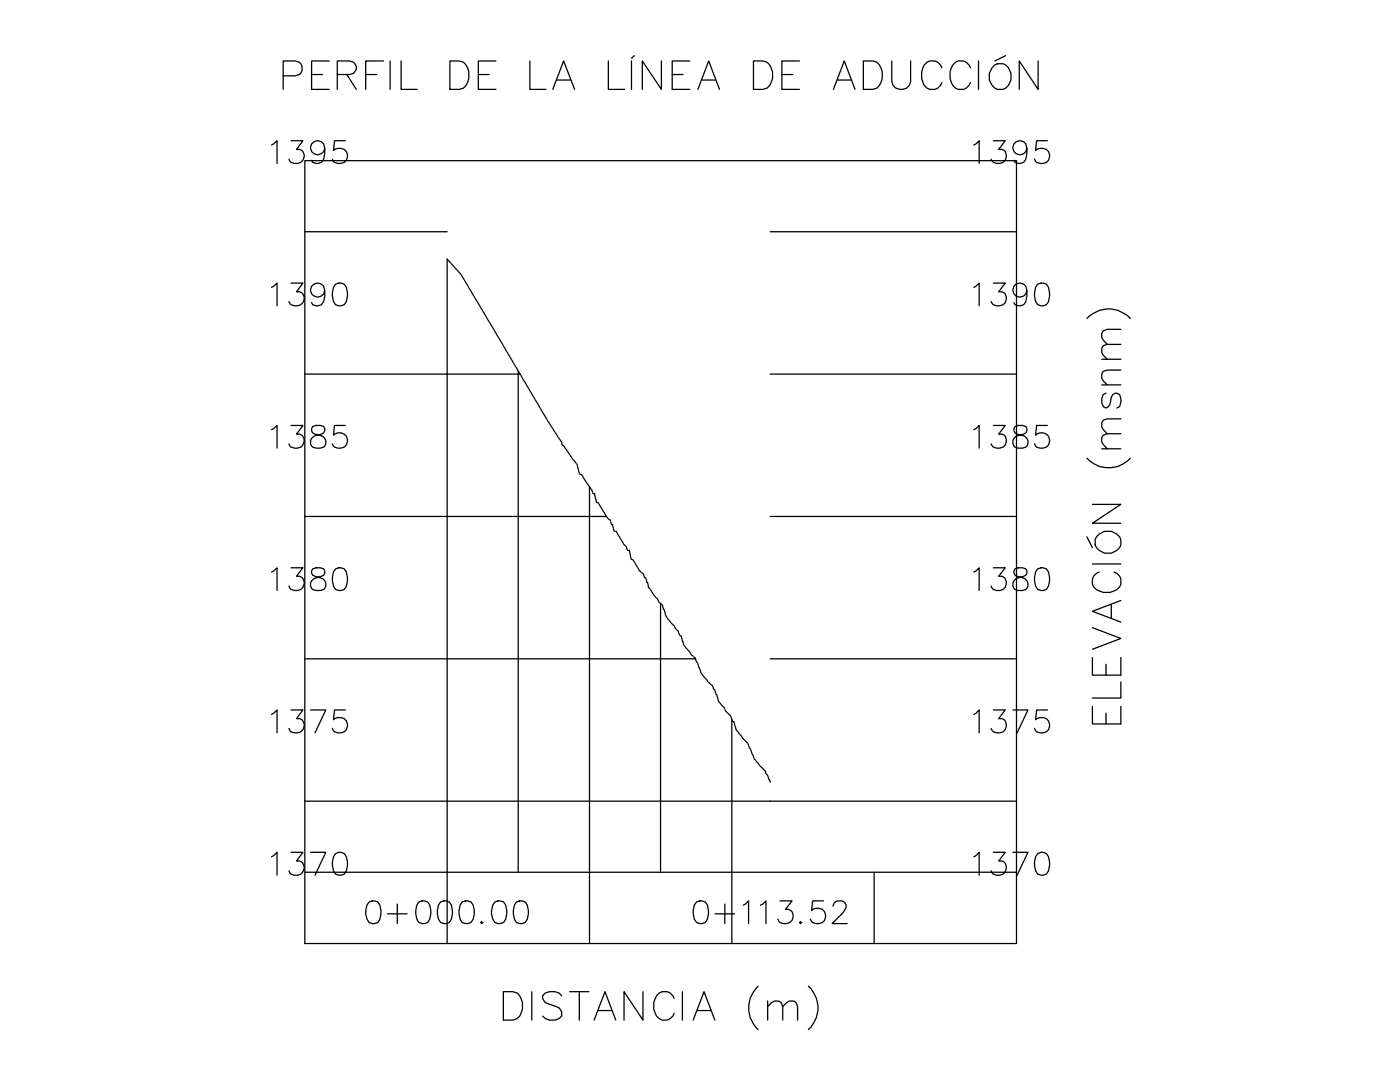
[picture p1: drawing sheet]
<svg xmlns="http://www.w3.org/2000/svg" width="279mm" height="216mm" viewBox="0 0 279 216" stroke-linecap="round" stroke-linejoin="round" font-family="sans-serif">
<!-- layer: C-ROAD-PROF-VIEW -->
<g fill="none" stroke="#000" stroke-width=".25">
<path d="M56.5 15.1h2.4l.8-.2a1.51 1.51 0 0 0 .6-1.7 1.51 1.51 0 0 0-1.4-1h-2.4v5.6M62.2 14.9h2.1M65.7 12.2h-3.5v5.6h3.5M67.3 14.9h2.5a1.44 1.44 0 0 0 1.3-1.6l-.5-.9-.8-.2h-2.5v5.6M69.2 14.9l1.9 2.9M73 14.9h2.2M76.5 12.2h-3.5v5.6M77.9 12.2v5.6M80.1 12.2v5.6h3.2M89.8 12.2h1.9a2.38 2.38 0 0 1 1.9 2.1 3.5 3.5 0 0 1-1.1 3.3l-.8 .2h-1.9zM95.5 14.9h2.1M99 12.2h-3.5v5.6h3.5"/>
<path d="M105.7 12.2v5.6h3.3M110.3 17.8l2.2-5.6 2.2 5.6M111.1 16h2.7M121.4 12.2v5.6h3.3M126 12.2v5.6M126.6 11.1l-.6 .5M132 12.2v5.6l-3.8-5.6v5.6M134.2 14.9h2.1M137.7 12.2h-3.5v5.6h3.5M139.3 17.8l2.1-5.6 2.2 5.6M140.1 16h2.7M150.4 12.2h1.9a2.38 2.38 0 0 1 1.9 2.1 3.6 3.6 0 0 1-1.1 3.3l-.8 .2h-1.9z"/>
<path d="M156 14.9h2.2M159.6 12.2h-3.6v5.6h3.6M166.3 17.8l2.2-5.6 2.1 5.6M167.1 16h2.7M172.3 12.2h1.9a2.38 2.38 0 0 1 1.9 2.1 3.5 3.5 0 0 1-1.1 3.3l-.8 .2h-1.9zM178 12.2v4a1.9 1.9 0 0 0 1.9 1.7 1.9 1.9 0 0 0 1.8-1.7v-4M188 13.5a1.96 1.96 0 0 0-1.9-1.4 1.96 1.96 0 0 0-1.9 1.4 3.2 3.2 0 0 0 1.3 4.3 1.96 1.96 0 0 0 2.5-1.3M193.7 13.5a1.98 1.98 0 0 0-1.9-1.4 1.98 1.98 0 0 0-1.9 1.4 3.2 3.2 0 0 0 1.3 4.3 2.04 2.04 0 0 0 2.5-1.3M195.3 12.2v5.6M198 13.5a1.94 1.94 0 0 1 3.3 0 2.81 2.81 0 0 1-1.1 4.3 2.41 2.41 0 0 1-2.8-3.2zM200.7 11.1l-2.2 1.1M207.2 12.2v5.6l-3.8-5.6v5.6"/>
<path d="M54.2 28.9l1.1-.8v4.5M58.1 28.1h2.4l-1.3 1.7a1.4 1.4 0 0 1 1.5 1.3 1.4 1.4 0 0 1-1.3 1.5 1.32 1.32 0 0 1-1.7-.8M64.8 29.6a1.42 1.42 0 0 1-2 1.2 1.42 1.42 0 0 1-.5-2.2 1.42 1.42 0 0 1 2.3 .1 4 4 0 0 1-.5 3.7l-1 .2-.7-.2-.2-.4M68.9 28.1h-2.1l-.3 1.9a1.61 1.61 0 0 1 2.4 0 1.61 1.61 0 0 1-.2 2.4 1.66 1.66 0 0 1-2.4-.6M194.4 28.9l1-.8v4.5M198.2 28.1h2.4l-1.3 1.7a1.33 1.33 0 0 1 1.4 .6 1.33 1.33 0 0 1-.1 1.6 1.68 1.68 0 0 1-2.8-.2M204.9 29.6a1.4 1.4 0 0 1-1.9 1.2 1.4 1.4 0 0 1-.5-2.2 1.4 1.4 0 0 1 2.2 .1 4.2 4.2 0 0 1-.4 3.7l-1.1 .2-.6-.2-.2-.4M209 28.1h-2.1l-.2 1.9a1.61 1.61 0 0 1 2.4 0 1.61 1.61 0 0 1-.3 2.4 1.66 1.66 0 0 1-2.3-.6M54.2 57.3l1.1-.8v4.5M58.1 56.5h2.4l-1.3 1.7a1.4 1.4 0 0 1 1.5 1.3 1.4 1.4 0 0 1-1.3 1.5 1.32 1.32 0 0 1-1.7-.8M60.8 46.2h28.4M64.8 58a1.42 1.42 0 0 1-2 1.2 1.42 1.42 0 0 1-.5-2.2 1.42 1.42 0 0 1 2.3 .1 4 4 0 0 1-.5 3.7l-1 .2-.7-.2-.2-.4"/>
<path d="M67 56.7a1.49 1.49 0 0 1 2.1 .6 3.8 3.8 0 0 1-.4 3.5 1.48 1.48 0 0 1-2.2-.6 3.8 3.8 0 0 1 .5-3.5zM89.2 51.7v136.6M153.7 46.2h49.2M194.4 57.3l1-.8v4.5M198.2 56.5h2.4l-1.3 1.7a1.33 1.33 0 0 1 1.4 .6 1.33 1.33 0 0 1-.1 1.6 1.68 1.68 0 0 1-2.8-.2M204.9 58a1.4 1.4 0 0 1-1.9 1.2 1.4 1.4 0 0 1-.5-2.2 1.4 1.4 0 0 1 2.2 .1 4.2 4.2 0 0 1-.4 3.7l-1.1 .2-.6-.2-.2-.4M207.1 56.7a1.48 1.48 0 0 1 2.2 .6 3.8 3.8 0 0 1-.5 3.5 1.49 1.49 0 0 1-2.1-.6 3.8 3.8 0 0 1 .4-3.5zM60.8 74.6h43M103.4 74.1v99.9M153.7 74.6h49.2M216.9 63.6a5.8 5.8 0 0 1 8.7 0M219.9 76.8h3.8"/>
<path d="M219.9 71.7h3.8M220.7 78.5l-.5 .2-.3 .8v.8l.3 .8 .5 .3 .5-.3 .3-.5 .3-1.3 .3-.6 .5-.2 .8 .2 .3 .8v.8l-.3 .8-.5 .3M223.7 73.8h-2.7l-.8 .3-.3 .5v.9l.3 .5 .8 .8M223.7 68.7h-2.7l-.8 .3-.3 .5v.8l.3 .6 .8 .8M223.7 65.7h-2.7l-.8 .3-.3 .5v.9l1.1 1.3M54.2 85.7l1.1-.8v4.5M58.1 84.9h2.4l-1.3 1.7a1.4 1.4 0 0 1 1.5 1.3 1.4 1.4 0 0 1-1.3 1.5 1.32 1.32 0 0 1-1.7-.8M62.4 85.1a.93 .93 0 0 0 .5 1.5l.8 .2a1.3 1.3 0 0 1 1.3 1.2 1.3 1.3 0 0 1-1.1 1.4h-.8l-.7-.2a1.36 1.36 0 0 1-.4-1.5 1.36 1.36 0 0 1 1.3-.9l.8-.2a.93 .93 0 0 0 .5-1.5l-.7-.2h-.8zM68.9 84.9h-2.1l-.3 1.9a1.59 1.59 0 0 1 2.5 0 1.59 1.59 0 0 1-.3 2.4 1.59 1.59 0 0 1-2.4-.6M117.6 97.1v91.2M194.4 85.7l1-.8v4.5M198.2 84.9h2.4l-1.3 1.7a1.33 1.33 0 0 1 1.4 .6 1.33 1.33 0 0 1-.1 1.6 1.68 1.68 0 0 1-2.8-.2"/>
<path d="M202.6 85.1a.94 .94 0 0 0 .4 1.5l.9 .2a1.3 1.3 0 0 1 1.3 1.2 1.3 1.3 0 0 1-1.1 1.4h-.9a1.3 1.3 0 0 1-1.1-1.4 1.3 1.3 0 0 1 1.3-1.2l.9-.2a.94 .94 0 0 0 .4-1.5l-.6-.2h-.9zM209 84.9h-2.1l-.2 1.9a1.59 1.59 0 0 1 2.4 0 1.59 1.59 0 0 1-.3 2.4 1.59 1.59 0 0 1-2.3-.6M216.9 91.4a5.8 5.8 0 0 0 8.7 0M219.9 89.5h3.8M223.7 86.5h-2.7l-.8 .3-.3 .5v.9l1.1 1.3M223.7 83.6h-2.7l-.8 .2-.3 .6v.8l.3 .5 .8 .8M54.2 114.1l1.1-.8v4.5M58.1 113.3h2.4l-1.3 1.7a1.47 1.47 0 0 1 1.5 1.7 1.47 1.47 0 0 1-1.9 1.1l-.7-.2-.4-.7M60.8 103.1h60.2M62.4 113.5a.89 .89 0 0 0 .5 1.5l.8 .2a1.3 1.3 0 0 1 1.3 1.2 1.3 1.3 0 0 1-1.1 1.4h-.8l-.7-.2a1.36 1.36 0 0 1-.4-1.5 1.36 1.36 0 0 1 1.3-.9l.8-.2a.89 .89 0 0 0 .5-1.5l-.7-.2h-.8zM67 113.5a1.49 1.49 0 0 1 2.1 .6 3.8 3.8 0 0 1-.4 3.5 1.46 1.46 0 0 1-2.2-.7 3.8 3.8 0 0 1 .5-3.4zM153.7 103.1h49.2"/>
<path d="M194.4 114.1l1-.8v4.5M198.2 113.3h2.4l-1.3 1.7a1.42 1.42 0 0 1 1.6 1.3 1.42 1.42 0 0 1-1.4 1.5 1.35 1.35 0 0 1-1.7-.9M202.6 113.5a.9 .9 0 0 0 .4 1.5l.9 .2a1.3 1.3 0 0 1 1.3 1.2 1.3 1.3 0 0 1-1.1 1.4h-.9a1.3 1.3 0 0 1-1.1-1.4 1.3 1.3 0 0 1 1.3-1.2l.9-.2a.9 .9 0 0 0 .4-1.5l-.6-.2h-.9zM207.1 113.5a1.48 1.48 0 0 1 2.2 .6 3.8 3.8 0 0 1-.5 3.5 1.47 1.47 0 0 1-2.1-.7 3.8 3.8 0 0 1 .4-3.4zM216.9 107.1l1.1 2.2M218 100.6h5.7l-5.7 3.8h5.7M218 112.5h5.7M218.8 107.1a2.79 2.79 0 0 1 4.9 .6 2.25 2.25 0 0 1-1.9 2.7 2.52 2.52 0 0 1-3.2-2.7zM219.4 114.1a1.96 1.96 0 0 0-1.5 1.9 1.96 1.96 0 0 0 1.5 1.9 3.2 3.2 0 0 0 4.3-1.3 1.98 1.98 0 0 0-1.4-2.5M223.7 119.8l-5.7 2.2 5.7 2.1M60.8 131.5h78M131.8 120.4v53.6"/>
<path d="M153.7 131.5h49.2M218 131.2v3.5h5.7v-3.5M218 125.2l5.7 2.2-5.7 2.2M220.7 132.6v2.1M221.8 120.6v2.7M223.7 136.1v3.2h-5.7M54.2 142.6l.4-.3 .7-.6v4.5M58.1 141.7h2.4l-1.3 1.7a1.42 1.42 0 0 1 1.5 1.3 1.42 1.42 0 0 1-1.3 1.5 1.3 1.3 0 0 1-1.7-.9M60.8 159.9h142.1M62 141.7h3l-2.1 4.5M68.9 141.7h-2.1l-.3 1.9a1.62 1.62 0 0 1 2.4-.1 1.62 1.62 0 0 1 0 2.4 1.62 1.62 0 0 1-2.4-.1l-.2-.5M146.1 143.5v44.8"/>
<path d="M194.4 142.6l.4-.3 .6-.6v4.5M198.2 141.7h2.4l-1.3 1.7a1.36 1.36 0 0 1 1.4 .6 1.36 1.36 0 0 1-.1 1.6 1.66 1.66 0 0 1-2.8-.3M202.1 141.7h3l-2.1 4.5M209 141.7h-2.1l-.2 1.9a1.62 1.62 0 0 1 2.3-.1 1.62 1.62 0 0 1 0 2.4 1.62 1.62 0 0 1-2.3-.1l-.2-.5M218 140.9v3.6h5.7v-3.6M220.7 142.3v2.2M54.2 171l.4-.3 .7-.6v4.5M58.1 170.1h2.4l-1.3 1.7a1.42 1.42 0 0 1 1.5 1.3 1.42 1.42 0 0 1-1.3 1.5 1.3 1.3 0 0 1-1.7-.8M60.8 174v-141.9h142.1v141.9M60.8 174h142.1v14.3h-142.1zM62 170.1h3l-2.1 4.5M67 170.3a1.42 1.42 0 0 1 2.1 .7 3.8 3.8 0 0 1-.4 3.4 1.46 1.46 0 0 1-2.2-.6 3.7 3.7 0 0 1 .5-3.5z"/>
<path d="M73.7 180a1.49 1.49 0 0 1 2.1 .6 3.8 3.8 0 0 1-.4 3.5 1.46 1.46 0 0 1-2.2-.7 3.5 3.5 0 0 1 .5-3.4zM83.6 180a1.48 1.48 0 0 1 2.2 .6 3.8 3.8 0 0 1-.5 3.5 1.46 1.46 0 0 1-2.1-.7 3.8 3.8 0 0 1 .4-3.4zM87.9 180a1.48 1.48 0 0 1 2.2 .6 3.8 3.8 0 0 1-.4 3.5 1.47 1.47 0 0 1-2.2-.7 3.8 3.8 0 0 1 .4-3.4zM92.2 180a1.53 1.53 0 0 1 2.2 .6 3.7 3.7 0 0 1-.4 3.5 1.47 1.47 0 0 1-2.2-.7 3.8 3.8 0 0 1 .4-3.4zM98.8 180a1.49 1.49 0 0 1 2.1 .6 3.8 3.8 0 0 1-.4 3.5 1.46 1.46 0 0 1-2.2-.7 3.5 3.5 0 0 1 .5-3.4zM103.1 180a1.48 1.48 0 0 1 2.1 .6 3.8 3.8 0 0 1-.4 3.5 1.46 1.46 0 0 1-2.1-.7 3.8 3.8 0 0 1 .4-3.4zM139 180a1.49 1.49 0 0 1 2.2 .6 3.8 3.8 0 0 1-.4 3.5 1.51 1.51 0 0 1-2.2-.7 3.6 3.6 0 0 1 .4-3.4zM155.7 179.8h2.4l-1.3 1.7a1.42 1.42 0 0 1 1.5 1.3 1.42 1.42 0 0 1-1.3 1.5 1.3 1.3 0 0 1-1.8-.9M164.3 179.8h-2.1l-.2 1.9a1.6 1.6 0 0 1 2.4 0 1.6 1.6 0 0 1-.4 2.4 1.6 1.6 0 0 1-2.3-.7M174.5 174v14.3M194.4 171l.4-.3 .6-.6v4.5M198.2 170.1h2.4l-1.3 1.7a1.34 1.34 0 0 1 1.4 .6 1.34 1.34 0 0 1-.1 1.6 1.64 1.64 0 0 1-2.8-.2"/>
<path d="M202.1 170.1h3l-2.1 4.5M207.1 170.3a1.41 1.41 0 0 1 2.2 .7 3.8 3.8 0 0 1-.5 3.4 1.47 1.47 0 0 1-2.1-.6 3.7 3.7 0 0 1 .4-3.5zM77.3 182.3h3.9M79.3 180.4v3.9M96.1 183.9l-.2 .2 .2 .2 .3-.2M100.5 197.9h1.9a2.38 2.38 0 0 1 1.9 2.1 3.5 3.5 0 0 1-1.1 3.3l-.8 .3h-1.9zM106.1 197.9v5.7M112.1 198.7a2.53 2.53 0 0 0-3.8 0 1.52 1.52 0 0 0 1.1 1.6l1.6 .5a1.6 1.6 0 0 1 1.1 1.9 2.53 2.53 0 0 1-3.8 0M113.7 197.9h3.8M115.6 197.9v5.7M128.3 197.9v5.7l-3.8-5.7v5.7M134.5 199.2a1.96 1.96 0 0 0-1.8-1.4 1.96 1.96 0 0 0-1.9 1.4 3.2 3.2 0 0 0 1.3 4.4 2.05 2.05 0 0 0 2.4-1.4"/>
<path d="M136.2 197.9v5.7M142.7 182.3h3.9M144.7 180.4v3.9M148.3 180.6l1.1-.8v4.5M151.3 196.8a5.9 5.9 0 0 0 0 8.7M151.8 180.6l.4-.2 .7-.6v4.5M153.2 199.7v3.9M159.8 183.9l-.2 .2 .2 .2 .2-.2M161.3 196.8a5.8 5.8 0 0 1 0 8.7M166.3 180.8a1.1 1.1 0 0 1 .8-1h.9a1.09 1.09 0 0 1 .7 1.7l-.5 .6-2.1 2.2h3M118.6 203.6l2.1-5.7 2.2 5.7M119.4 201.6h2.7"/>
<path d="M138.3 203.6l2.2-5.7 2.2 5.7M139.1 201.6h2.8M153.2 200.8l.8-.8 .6-.3h.8l.5 .3 .3 .8v2.8M156.2 200.8l1.3-1.1h.9l.5 .3 .3 .8v2.8"/>
</g>
<!-- layer: C-ROAD-PROF -->
<g fill="none" stroke="#000" stroke-width=".25">
<path d="M89.2 51.7l.2 .2M89.5 52l.2 .2M89.8 52.3l.2 .2M90.1 52.6l.2 .2M90.3 52.9l.3 .2M90.6 53.3l.2 .2M90.9 53.6l.2 .2M91.2 53.9l.2 .2M91.5 54.2l.2 .2M91.8 54.5l.2 .2M92 54.8l.2 .3M92.3 55.2l.1 .3"/>
<path d="M92.5 55.6l.1 .2M92.7 55.9l.1 .3M92.9 56.3l.1 .3M93.1 56.7l.2 .2M93.3 57l.2 .3M93.6 57.4l.1 .3M93.8 57.8l.1 .2M94 58.1l.1 .3M94.2 58.5l.2 .3M94.4 58.9l.2 .2M94.7 59.2l.1 .3M94.9 59.6l.1 .3"/>
<path d="M95.1 60l.2 .2M95.3 60.3l.2 .3M95.5 60.7l.2 .2M95.8 61.1l.1 .2M96 61.4l.1 .3M96.2 61.8l.2 .2M96.4 62.2l.2 .2M96.6 62.5l.2 .3M96.9 62.9l.1 .2M97.1 63.3l.1 .2M97.3 63.6l.1 .3M97.5 64l.1 .2"/>
<path d="M97.7 64.4l.2 .2M97.9 64.7l.2 .3M98.1 65.1l.2 .2M98.4 65.5l.1 .2M98.6 65.8l.1 .3M98.8 66.2l.1 .2M99 66.6l.1 .2M99.2 66.9l.2 .3M99.4 67.3l.2 .2M99.7 67.7l.1 .2M99.9 68l.1 .3M100.1 68.4l.1 .2"/>
<path d="M100.3 68.8l.2 .2M100.5 69.1l.2 .3M100.8 69.5l.1 .2M101 69.9l.1 .2M101.2 70.2l.1 .3M101.4 70.6l.2 .2M101.6 71l.2 .2M101.9 71.3l.1 .3M102.1 71.7l.1 .2M102.3 72.1l.1 .2M102.5 72.4l.1 .3M102.7 72.8l.1 .2"/>
<path d="M102.9 73.2l.2 .2M103.1 73.5l.2 .3M103.3 73.9l.2 .2M103.5 74.3l.2 .2M103.8 74.6l.1 .3M104 75l.1 .2M104.2 75.4l.2 .2M104.4 75.7l.2 .3M104.6 76.1l.2 .2M104.9 76.5l.1 .2M105.1 76.8l.1 .3M105.3 77.2l.2 .2"/>
<path d="M105.5 77.6l.2 .2M105.7 77.9l.2 .3M106 78.3l.1 .2M106.2 78.7l.1 .2M106.4 79.1l.1 .2M106.6 79.4l.2 .2M106.8 79.8l.2 .2M107 80.2l.2 .2M107.3 80.5l.1 .2M107.5 80.9l.1 .2M107.7 81.3l.1 .2M107.9 81.6l.1 .2"/>
<path d="M108.1 82l.1 .2M108.3 82.4l.2 .2M108.5 82.7l.2 .2M108.8 83.1l.1 .2M109 83.5l.1 .2M109.2 83.8l.1 .2M109.4 84.2l.2 .2M109.6 84.5l.2 .3M109.9 84.9l.1 .2M110.1 85.2l.2 .3M110.4 85.6l.1 .2M110.6 86l.1 .2"/>
<path d="M110.8 86.3l.2 .2M111 86.7l.2 .2M111.3 87.1l.1 .2M111.5 87.4l.2 .2M111.8 87.7l.1 .3M112 88.1l.1 .3M112.1 88.5l.1 .2M112.3 88.9l.2 .1M112.6 89.1l.1 .2M112.8 89.5l.2 .2M113.1 89.8l.1 .3M113.3 90.1l.2 .3"/>
<path d="M113.5 90.5l.2 .2M113.8 90.9l.2 .2M114 91.2l.2 .3M114.3 91.6l.1 .2M114.6 91.9l.1 .2M114.8 92.2l.2 .2M115.1 92.6l.1 .2M115.2 92.9l.1 .3M115.3 93.4l.1 .2M115.4 93.7l.1 .3M115.5 94.2l.1 .2M115.7 94.5l.2 .2"/>
<path d="M116 94.7l.2 .2M116.3 95.1l.1 .2M116.5 95.4l.2 .2M116.7 95.8l.2 .2M117 96.2l.1 .2M117.2 96.5l.1 .2M117.4 96.8l.2 .3M117.7 97.2l.2 .2M117.9 97.6l.2 .2M118.2 97.9v.3M118.3 98.3l.1 .2M118.5 98.5h.2v.2"/>
<path d="M118.7 98.8l.1 .3M118.8 99.2l.1 .3M118.9 99.6l.1 .3M119 100l.2 .3M119.3 100.3l.2 .2M119.5 100.6l.2 .3M119.8 101l.1 .2M120 101.3l.1 .3M120.2 101.7l.2 .3M120.4 102.1l.2 .2M120.7 102.4l.1 .3M120.9 102.8l.1 .3"/>
<path d="M121.1 103.1l.1 .3M121.4 103.5l.2 .2M121.7 103.7l.1 .2M121.9 104.1l.1 .3M122 104.5v.2l.2-.1M122.3 104.7v.3M122.3 105.1l.1 .3M122.4 105.5l.1 .3M122.5 105.9l.3 .1M122.9 106l.2 .2M123.1 106.4l.2 .2M123.4 106.7l.1 .3"/>
<path d="M123.6 107.1l.1 .2M123.8 107.5l.2 .2M124 107.8l.2 .2M124.2 108.2l.2 .2M124.5 108.6l.2 .2M124.8 108.9l.2 .1M125 109.2l.1 .2M125.1 109.6l.2 .2M125.4 109.9h.2M125.6 110l.1 .3M125.7 110.4l.1 .3M125.8 110.8l.1 .3"/>
<path d="M125.9 111.3v.2M126 111.6l.3 .1M126.4 111.8l.1 .2M126.6 112.2l.1 .2M126.8 112.5l.2 .3M127 112.9l.2 .2M127.3 113.3l.1 .2M127.5 113.6l.1 .3M127.7 114l.2 .2M128.1 114.3l.2 .1M128.4 114.5l.1 .3M128.5 114.9l.1 .3"/>
<path d="M128.7 115.3l.2 .1M128.9 115.5l.1 .3M129 115.9l.1 .3M129.2 116.2l.1 .3M129.3 116.6l.1 .3M129.4 117l.1 .3M129.6 117.3l.2 .3M129.8 117.7l.2 .2M130 118l.2 .3M130.3 118.4l.1 .2M130.5 118.8l.2 .2M130.8 119.1l.2 .2"/>
<path d="M131.1 119.4l.2 .2M131.3 119.7l.1 .3M131.5 120.1l.2 .2M131.8 120.4l.2 .2M132.2 120.7v.2M132.2 121l.1 .3M132.4 121.5l.1 .1M132.6 121.8l.1 .3M132.7 122.2l.1 .2M132.8 122.6l.1 .3M132.9 123l.2 .2M133.2 123.3l.2 .3"/>
<path d="M133.4 123.7l.2 .2M133.7 124l.2 .2M134 124.3l.2 .3M134.3 124.6l.2 .2M134.6 124.9l.1 .3M134.7 125.3l.2 .2M135 125.7l.3 .1M135.3 125.9l.1 .3M135.5 126.3l.1 .3M135.6 126.7l.2 .1M135.9 126.9l.1 .3M136.1 127.3v.3"/>
<path d="M136.1 127.7l.1 .3M136.3 128l.1 .3M136.4 128.5l.1 .2M136.6 128.8l.1 .2M136.8 129.2l.2 .2M137.1 129.5l.2 .2M137.4 129.8l.2 .2M137.7 130.1l.1 .3M137.9 130.5l.1 .2M138.1 130.8l.2 .2M138.5 131.1l.2 .1M138.8 131.3l.1 .3"/>
<path d="M138.9 131.8l.1 .2M139.1 132.1l.1 .2M139.3 132.5l.1 .2M139.4 132.9l.1 .3M139.5 133.3l.2 .1M139.7 133.6l.1 .3M139.8 134l.1 .3M140 134.4l.2 .2M140.3 134.7l.1 .3M140.5 135.1l.2 .2M140.8 135.4l.2 .2M141.1 135.7l.1 .2"/>
<path d="M141.3 136.1l.2 .1M141.6 136.3l.2 .2M141.9 136.6l.3 .2M142.2 136.9l.1 .3M142.4 137.3l.1 .2M142.6 137.6l.1 .3M142.7 138l.1 .3M142.9 138.4l.1 .2M143.1 138.7v.3M143.2 139.1l.1 .3M143.3 139.5l.1 .3M143.4 139.9l.2 .3"/>
<path d="M143.7 140.3l.1 .2M143.9 140.6l.2 .2M144.2 140.9l.2 .2M144.5 141.2l.1 .2M144.7 141.6l.1 .3M144.9 142l.2 .2M145.2 142.3l.2 .2M145.5 142.6l.2 .2M145.8 142.8l.1 .3M146 143.3l.1 .2M146.1 143.7l.1 .2M146.3 144l.2 .2"/>
<path d="M146.6 144.3v.2M146.6 144.7l.1 .3M146.8 145.1l.1 .3M146.9 145.5l.1 .3M147.1 145.9l.2 .2M147.4 146.2l.2 .2M147.7 146.5l.1 .2M148 146.8l.1 .3M148.1 147.2l.2 .2M148.4 147.5l.2 .2M148.7 147.8l.2 .2M149 148.1l.2 .2"/>
<path d="M149.3 148.4l.1 .3M149.4 148.9l.1 .2M149.6 149.2l.2 .2M149.8 149.6l.1 .2M149.9 150l.1 .2M150.1 150.4l.1 .2M150.3 150.7l.1 .3M150.4 151.1l.1 .3M150.6 151.5l.2 .2M150.9 151.8l.1 .2M151.2 152.1l.1 .2M151.4 152.5l.2 .2"/>
<path d="M151.6 152.8l.2 .2M152 153.1l.2 .2M152.3 153.4l.2 .2M152.6 153.7l.1 .2M152.8 154l.1 .3M152.9 154.4l.2 .2M153.2 154.7l.1 .3M153.3 155.2l.1 .2M153.5 155.5l.1 .2M153.7 155.8v.3"/>
</g>
</svg>
